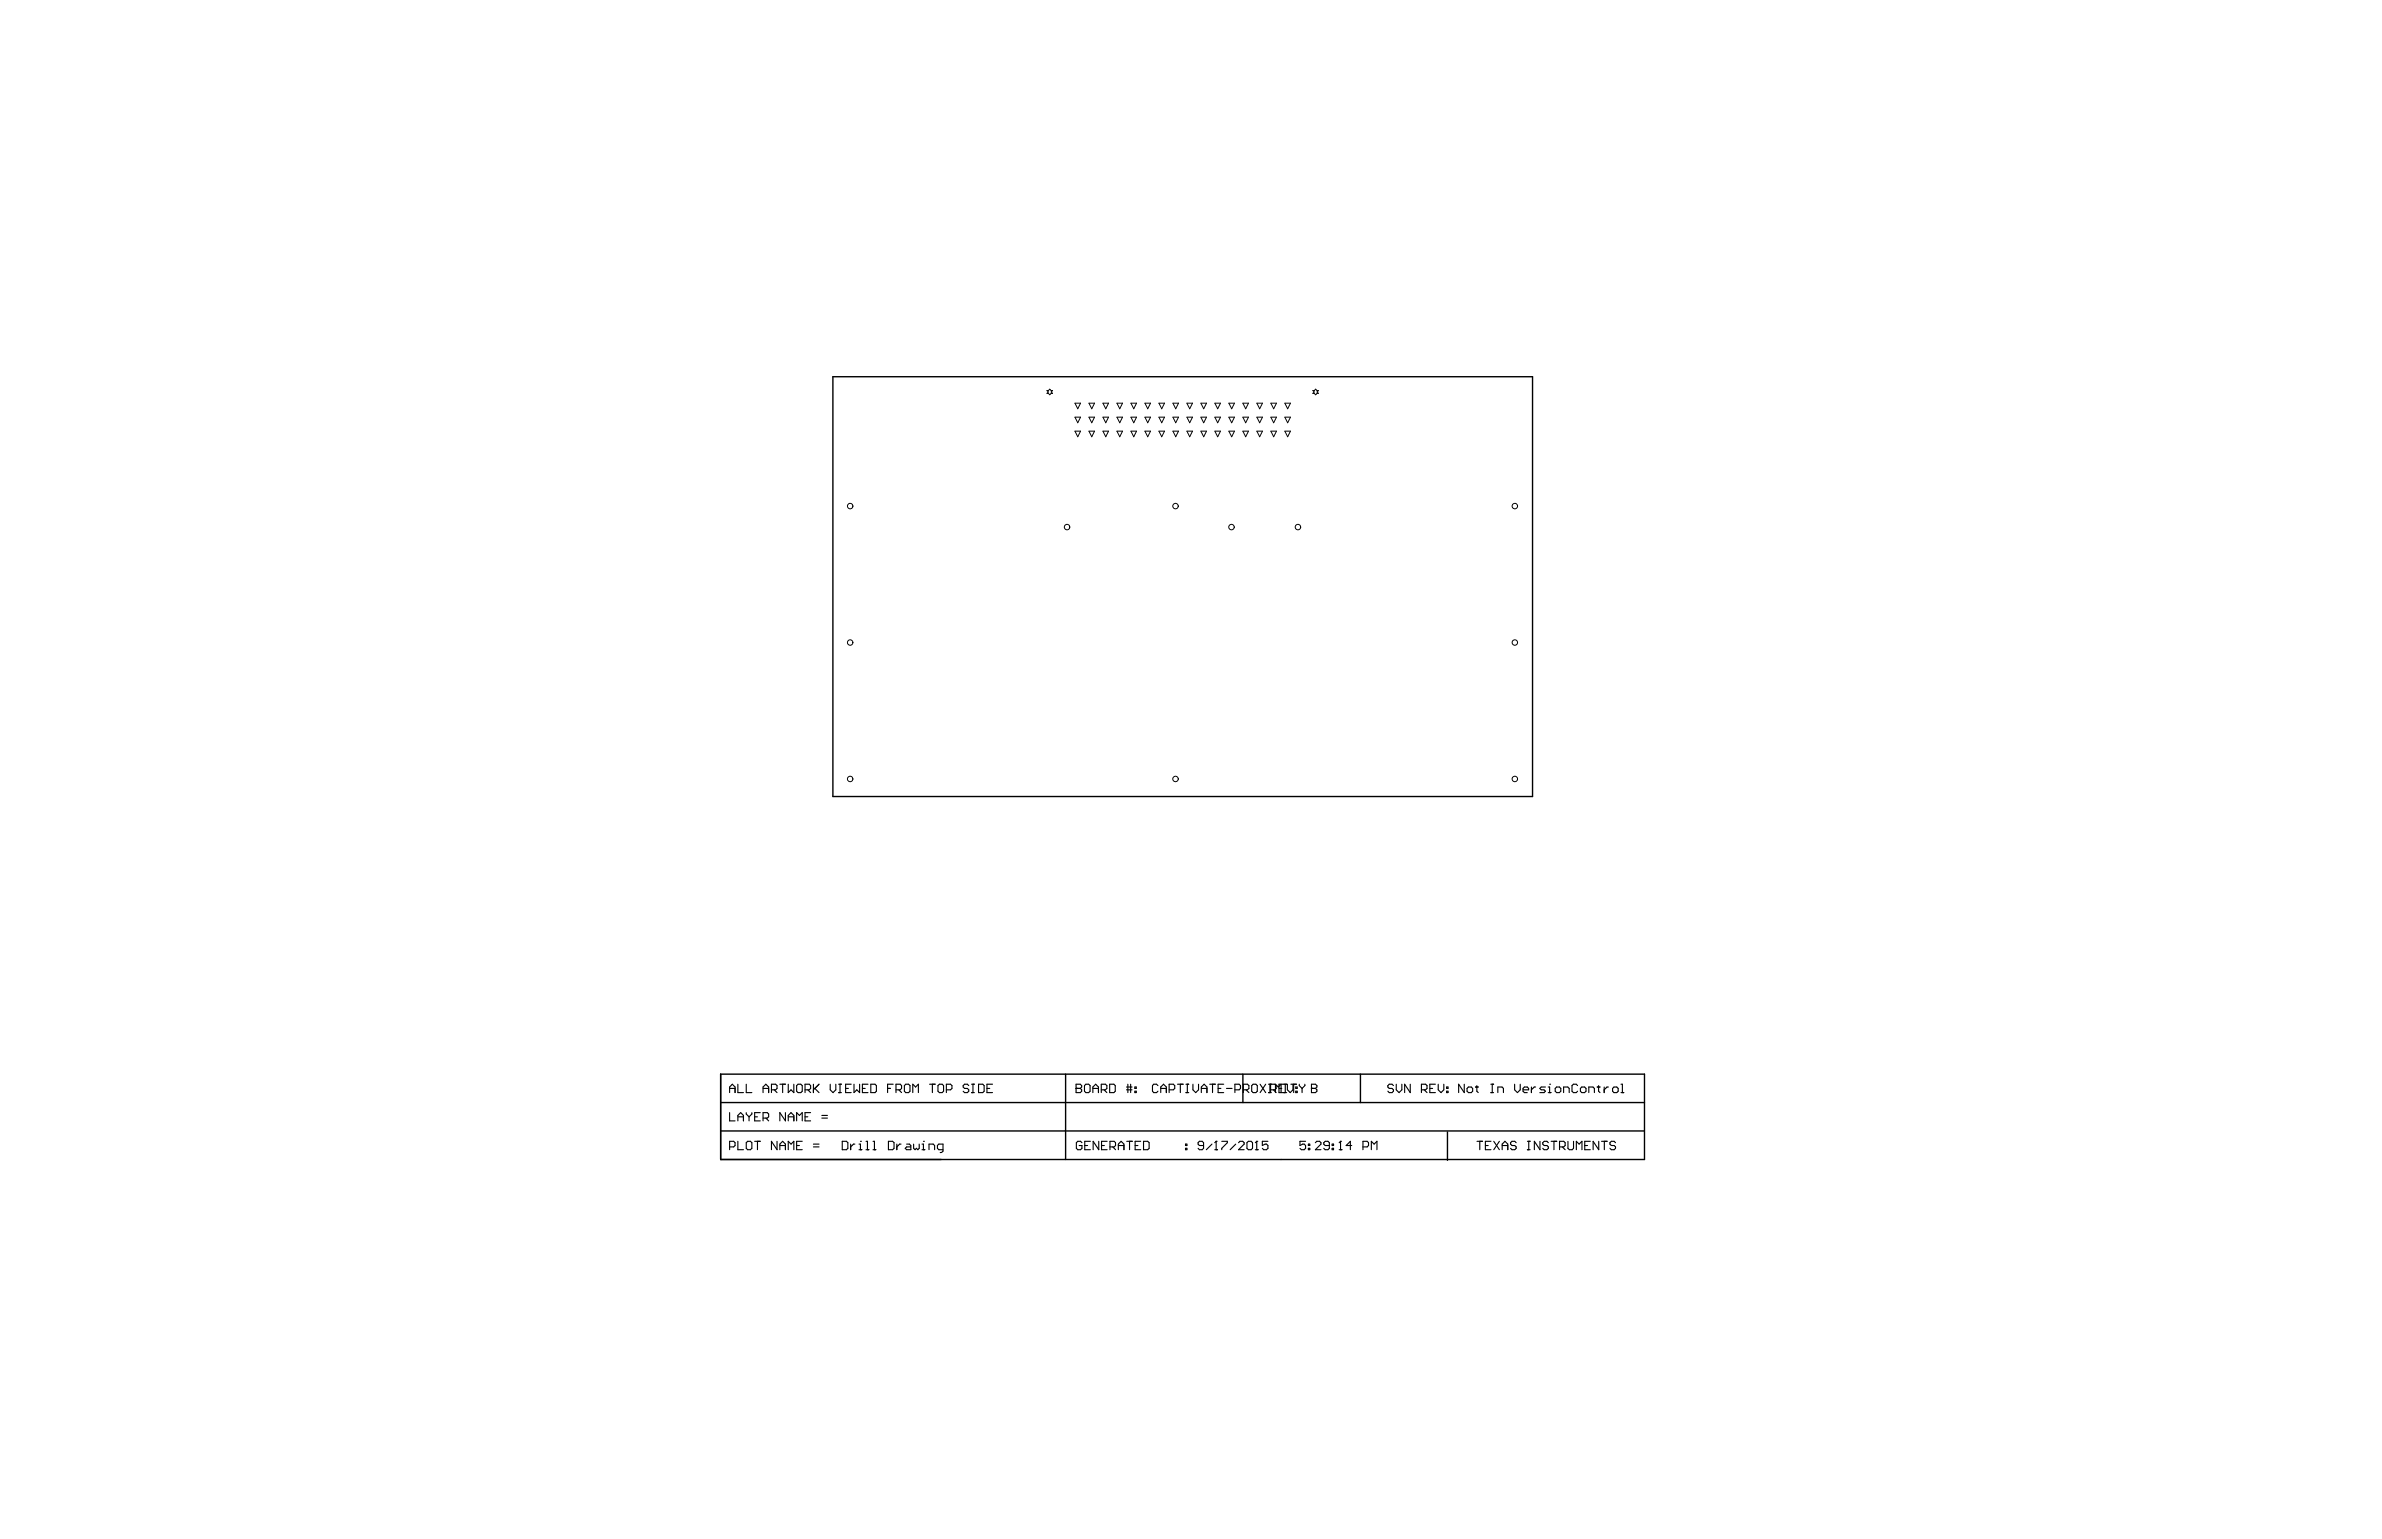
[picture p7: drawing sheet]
<svg xmlns="http://www.w3.org/2000/svg" width="432mm" height="279mm" viewBox="0 0 432 279" stroke-linecap="round" stroke-linejoin="round" font-family="sans-serif">
<path d="M151 68.3h126.8v76.1h-126.8zM130.6 194.8h167.5v15.4h-167.5zM130.6 199.9h167.5M193.2 194.8v15.4M225.3 194.8v5.1M246.6 194.8v5.1M130.6 205.1h167.5M262.4 205.2v5.2" fill="none" stroke="#000" stroke-width=".25"/>
<g fill="none" stroke="#000" stroke-width=".2">
<path d="M132.3 198.1v-1l.4-.5 .5 .5v1M132.3 197.3h.9M133.8 196.6v1.5h1M135.3 196.6v1.5h1M138.3 197.3h1M138.3 198.1v-1l.5-.5 .5 .5v1M139.8 197.6h.8l.3-.3v-.5l-.3-.2h-.8v1.5M140.4 197.6l.5 .5M141.4 196.6h1M141.9 196.6v1.5M142.9 196.6v1.5l.5-.5 .5 .5v-1.5M144.7 196.6h.5l.2 .2v1.1l-.2 .2h-.5l-.3-.2v-1.1z"/>
<path d="M145.9 197.6h.8l.2-.3v-.5l-.2-.2h-.8v1.5M146.4 197.6l.5 .5M147.5 196.6v1.5M147.7 197.3l.8 .8M148.5 196.6l-1 1M150.5 196.6v1l.5 .5 .5-.5v-1M152 198.1h.5M152 196.6h.5M152.3 196.6v1.5M153.3 197.3h.5M154.3 196.6h-1v1.5h1M154.8 196.6v1.5l.5-.5 .5 .5v-1.5"/>
<path d="M156.3 197.3h.5M157.3 196.6h-1v1.5h1M157.9 196.6h.7l.3 .2v1.1l-.3 .2h-.7zM160.9 197.3h.5M161.9 196.6h-1v1.5M162.4 197.6h.8l.2-.3v-.5l-.2-.2h-.8v1.5M162.9 197.6l.5 .5M164.2 196.6h.5l.3 .2v1.1l-.3 .2h-.5l-.3-.2v-1.1zM165.5 198.1v-1.5l.5 .5 .5-.5v1.5M168.5 196.6h1M169 196.6v1.5M170.3 196.6h.5l.2 .2v1.1l-.2 .2h-.5l-.3-.2v-1.1z"/>
<path d="M171.6 197.6h.7l.3-.3v-.5l-.3-.2h-.7v1.5M175.6 196.8l-.2-.2h-.5l-.3 .2v.3l.3 .2h.5l.2 .3v.3l-.2 .2h-.5l-.3-.2M176.1 198.1h.5M176.1 196.6h.5M176.4 196.6v1.5M177.4 196.6h.7l.3 .2v1.1l-.3 .2h-.7zM178.9 197.3h.5M179.9 196.6h-1v1.5h1M195.1 197.3h.1M195.1 196.6h.7l.3 .2v.3l-.3 .2 .3 .3v.3l-.3 .2h-.7zM195.1 197.3h.7M196.8 196.6h.6l.2 .2v1.1l-.2 .2h-.6l-.2-.2v-1.1z"/>
<path d="M198.1 197.3h1M198.1 198.1v-1l.5-.5 .5 .5v1M199.6 197.6h.8l.2-.3v-.5l-.2-.2h-.8v1.5M200.1 197.6l.5 .5M201.2 196.6h.7l.3 .2v1.1l-.3 .2h-.7zM204.2 197.6h1M204.2 197.1h1M204.5 196.6v1.5M205 196.6v1.5M205.7 197.9h.3v.2h-.3zM205.7 197.1h.3v.2h-.3zM209.9 196.8l-.2-.2h-.6l-.2 .2v1.1l.2 .2h.6l.2-.2"/>
<path d="M210.4 197.3h1M210.4 198.1v-1l.5-.5 .5 .5v1M211.9 197.6h.8l.3-.3v-.5l-.3-.2h-.8v1.5M213.5 196.6h1M214 196.6v1.5M215 198.1h.5M215 196.6h.5M215.2 196.6v1.5M216.2 196.6v1l.6 .5 .5-.5v-1M217.8 197.3h1M217.8 198.1v-1l.5-.5 .5 .5v1M219.3 196.6h1"/>
<path d="M219.8 196.6v1.5M220.8 197.3h.5M221.8 196.6h-1v1.5h1M222.3 197.3h1.1M223.9 197.6h.7l.3-.3v-.5l-.3-.2h-.7v1.5M225.4 197.6h.7l.3-.3v-.5l-.3-.2h-.7v1.5M225.9 197.6l.5 .5M227.2 196.6h.5l.2 .2v1.1l-.2 .2h-.5l-.3-.2v-1.1zM228.4 196.6l1 1.5M229.4 196.6l-1 1.5M229.9 198.1h.6M229.9 196.6h1.2l.2 .2v.5l-.2 .3h-.8"/>
<path d="M230.2 196.6v1.5M230.3 196.6v1.5M230.8 197.6l.5 .5M231.2 198.1v-1.5l.5 .5 .5-.5v1.5M231.8 197.3h.6M233 196.6v1.5M233.2 196.6h-1.4v1.5h1.4M233.4 196.6v1l.5 .5 .5-.5v-1M234 196.6h1M234.5 196.6v1.5M234.9 197.9h.2v.2h-.2zM234.9 197.1h.2v.2h-.2z"/>
<path d="M235.5 196.6v.2l.5 .5M236 197.3v.8M236.5 196.6v.2l-.5 .5M237.7 197.3h.1M237.7 196.6h.8l.2 .2v.3l-.2 .2 .2 .3v.3l-.2 .2h-.8zM237.7 197.3h.8M252.6 196.8l-.3-.2h-.5l-.2 .2v.3l.2 .2h.5l.3 .3v.3l-.3 .2h-.5l-.2-.2M253.1 196.6v1l.5 .5 .5-.5v-1M255.6 196.6v1.5l-1-1.5v1.5M257.7 197.6h.7l.3-.3v-.5l-.3-.2h-.7v1.5M258.2 197.6l.5 .5M259.2 197.3h.5"/>
<path d="M260.2 196.6h-1v1.5h1M260.7 196.6v1l.5 .5 .5-.5v-1M262.2 197.9h.3v.2h-.3zM262.2 197.1h.3v.2h-.3zM265.4 196.6v1.5l-1-1.5v1.5M266.2 197.1h.5l.3 .2v.6l-.3 .2h-.5l-.3-.2v-.6zM267.5 197.1h.5M267.7 196.8v1.1l.3 .2M270.3 198.1h.5M270.3 196.6h.5M270.5 196.6v1.5M271.5 198.1v-1h.8l.2 .2v.8"/>
<path d="M274.6 196.6v1l.5 .5 .5-.5v-1M276.1 197.6h1v-.3l-.3-.2h-.5l-.2 .2v.6l.2 .2h.5M277.6 197.1v1M278.4 197.1h-.3l-.5 .5M280.1 197.1h-.7l-.3 .2 .3 .3h.5l.2 .3-.2 .2h-.8M280.7 198.1h.5M280.7 197.1h.2v1M280.9 196.6h.1M282.2 197.1h.5l.2 .2v.6l-.2 .2h-.5l-.3-.2v-.6zM283.4 198.1v-1h.8l.3 .2v.8M286 196.8l-.3-.2h-.5l-.2 .2v1.1l.2 .2h.5l.3-.2M286.7 197.1h.5l.3 .2v.6l-.3 .2h-.5l-.2-.2v-.6z"/>
<path d="M288 198.1v-1h.8l.2 .2v.8M289.5 197.1h.5M289.8 196.8v1.1l.2 .2M290.8 197.1v1M291.6 197.1h-.3l-.5 .5M292.6 197.1h.5l.2 .2v.6l-.2 .2h-.5l-.3-.2v-.6zM293.8 198.1h.6M293.8 196.6h.3v1.5M132.3 201.7v1.5h.9M132.3 208h.7l.2-.3v-.5l-.2-.3h-.7v1.6M133.8 203.2v-1l.5-.5 .5 .5v1M133.8 206.9v1.6h1"/>
<path d="M133.8 202.5h1M135.3 201.7v.3l.5 .5M135.5 206.9h.5l.3 .3v1l-.3 .3h-.5l-.2-.3v-1zM135.8 202.5v.7M136.3 201.7v.3l-.5 .5M136.8 206.9h1M136.8 202.5h.5M137.3 206.9v1.6M137.8 201.7h-1v1.5h1M138.3 202.7h.8l.2-.2v-.5l-.2-.3h-.8v1.5M138.8 202.7l.5 .5M140.9 206.9v1.6l-1.1-1.6v1.6"/>
<path d="M141.4 208.5v-1.1l.5-.5 .5 .5v1.1M141.4 207.7h1M142.4 201.7v1.5l-1-1.5v1.5M142.9 203.2v-1l.5-.5 .5 .5v1M142.9 208.5v-1.6l.5 .5 .5-.5v1.6M142.9 202.5h1M144.4 207.7h.5M144.4 203.2v-1.5l.5 .5 .5-.5v1.5M145.4 206.9h-1v1.6h1M145.9 202.5h.5M146.9 201.7h-1v1.5h1M147.5 208h1"/>
<path d="M147.5 207.4h1M149 202.7h1M149 202.2h1M152.7 206.9h.7l.3 .3v1l-.3 .3h-.7zM154.2 207.4v1.1M155 207.4h-.3l-.5 .6M155.7 208.5h.5M155.7 207.4h.3v1.1M156 206.9h.1M157 206.9h.2v1.6M157 208.5h.5M158.3 206.9h.2v1.6"/>
<path d="M158.3 208.5h.5M161.1 206.9h.7l.3 .3v1l-.3 .3h-.7zM162.6 207.4v1.1M163.3 207.4h-.2l-.5 .6M164.3 207.4h.6l.2 .3v.8h-.8l-.2-.3 .2-.2h.8M165.6 207.4v.8l.3 .3 .2-.3 .3 .3 .2-.3v-.8M167.1 208.5h.5M167.1 207.4h.3v1.1M167.4 206.9h.1M168.4 208.5v-1.1h.8l.2 .3v.8M170.9 208.5h-.7l-.3-.3v-.5l.3-.3h.7v1.3l-.2 .3h-.3M196.1 207.2l-.2-.3h-.5l-.3 .3v1l.3 .3h.5l.2-.3v-.5h-.5"/>
<path d="M196.6 207.7h.5M197.7 206.9h-1.1v1.6h1.1M199.2 206.9v1.6l-1-1.6v1.6M199.7 207.7h.5M200.7 206.9h-1v1.6h1M201.2 208h.8l.2-.3v-.5l-.2-.3h-.8v1.6M201.7 208l.5 .5M202.7 207.7h1M202.7 208.5v-1.1l.5-.5 .5 .5v1.1M204.3 206.9h1M204.8 206.9v1.6M205.8 207.7h.5"/>
<path d="M206.8 206.9h-1v1.6h1M207.3 206.9h.8l.2 .3v1l-.2 .3h-.8zM214.9 208.2h.3v.3h-.3zM214.9 207.4h.3v.3h-.3zM218.2 207.7h-.8l-.2-.3v-.2l.2-.3h.5l.3 .3v1l-.3 .3h-.5l-.2-.3M219.7 207.4l-1 1.1M220.2 208.5h.5M220.5 206.9h.1M220.5 206.9v1.6M220.5 206.9l-.3 .3M221.5 206.9h1v.3l-1 1v.3M224 207.4l-1 1.1"/>
<path d="M224.5 207.2l.3-.3h.5l.2 .3v.2l-1 1.1h1M226.3 206.9h.5l.3 .3v1l-.3 .3h-.5l-.3-.3v-1zM227.6 208.5h.5M227.8 206.9h.1M227.8 206.9v1.6M227.8 206.9l-.2 .3M229.8 206.9h-1v.8l.5-.3h.3l.2 .3v.5l-.2 .3h-.5l-.3-.3M236.7 206.9h-1v.8l.5-.3h.2l.3 .3v.5l-.3 .3h-.5l-.2-.3M237.2 208.2h.2v.3h-.2zM237.2 207.4h.2v.3h-.2zM238.4 207.2l.3-.3h.5l.3 .3v.2l-1.1 1.1h1.1M241 207.7h-.8l-.2-.3v-.2l.2-.3h.5l.3 .3v1l-.3 .3h-.5l-.2-.3"/>
<path d="M241.5 208.2h.2v.3h-.2zM241.5 207.4h.2v.3h-.2zM242.8 208.5h.5M243 206.9h.1M243 206.9v1.6M243 206.9l-.2 .3M245 207.7h-1l.8-.8v1.6M247.1 208h.7l.3-.3v-.5l-.3-.3h-.7v1.6M248.6 208.5v-1.6l.5 .5 .5-.5v1.6M267.7 206.9h1.1M268.3 206.9v1.6M269.3 207.7h.5"/>
<path d="M270.3 206.9h-1v1.6h1M270.8 206.9l1 1.6M271.8 206.9l-1 1.6M272.3 207.7h1M272.3 208.5v-1.1l.5-.5 .5 .5v1.1M274.8 207.2l-.2-.3h-.5l-.3 .3v.2l.3 .3h.5l.2 .3v.2l-.2 .3h-.5l-.3-.3M276.9 206.9h.5M276.9 208.5h.5M277.1 206.9v1.6M279.2 206.9v1.6l-1.1-1.6v1.6M280.7 207.2l-.3-.3h-.5l-.2 .3v.2l.2 .3h.5l.3 .3v.2l-.3 .3h-.5l-.2-.3M281.2 206.9h1"/>
<path d="M281.7 206.9v1.6M282.7 208h.8l.2-.3v-.5l-.2-.3h-.8v1.6M283.2 208l.5 .5M284.2 206.9v1.3l.3 .3h.5l.2-.3v-1.3M285.8 208.5v-1.6l.5 .5 .5-.5v1.6M287.3 207.7h.5M288.3 206.9h-1v1.6h1M289.8 206.9v1.6l-1-1.6v1.6M290.3 206.9h1M290.8 206.9v1.6M292.9 207.2l-.3-.3h-.5l-.3 .3v.2l.3 .3h.5l.3 .3v.2l-.3 .3h-.5l-.3-.3"/>
</g>
<g fill="none" stroke="#000" stroke-width=".18">
<path d="M189.8 70.8h.2l.3-.2 .3 .2h.2l-.2 .3 .2 .2h-.2l-.3 .3-.3-.3h-.2l.2-.2zM194.9 78.2h1l-.5 1zM194.9 75.6h1l-.5 1.1zM194.9 73.1h1l-.5 1zM197.4 78.2h1l-.5 1zM197.4 75.6h1l-.5 1.1zM197.4 73.1h1l-.5 1zM199.9 78.2h1.1l-.6 1zM199.9 75.6h1.1l-.6 1.1zM199.9 73.1h1.1l-.6 1zM202.5 78.2h1l-.5 1zM202.5 73.1h1l-.5 1z"/>
<path d="M202.5 75.6h1l-.5 1.1zM205 78.2h1l-.5 1zM205 75.6h1l-.5 1.1zM205 73.1h1l-.5 1zM207.5 78.2h1.1l-.5 1zM207.5 75.6h1.1l-.5 1.1zM207.5 73.1h1.1l-.5 1zM210.1 78.2h1l-.5 1zM210.1 75.6h1l-.5 1.1zM210.1 73.1h1l-.5 1zM212.6 78.2h1l-.5 1zM212.6 75.6h1l-.5 1.1z"/>
<path d="M212.6 73.1h1l-.5 1zM215.2 78.2h1l-.5 1zM215.2 75.6h1l-.5 1.1zM215.2 73.1h1l-.5 1zM217.7 78.2h1l-.5 1zM217.7 75.6h1l-.5 1.1zM217.7 73.1h1l-.5 1zM220.2 78.2h1l-.5 1zM220.2 75.6h1l-.5 1.1zM220.2 73.1h1l-.5 1zM222.8 78.2h1l-.5 1zM222.8 75.6h1l-.5 1.1z"/>
<path d="M222.8 73.1h1l-.5 1zM225.3 78.2h1l-.5 1zM225.3 75.6h1l-.5 1.1zM225.3 73.1h1l-.5 1zM227.8 78.2h1.1l-.6 1zM227.8 75.6h1.1l-.6 1.1zM227.8 73.1h1.1l-.6 1zM230.4 78.2h1l-.5 1zM230.4 75.6h1l-.5 1.1zM230.4 73.1h1l-.5 1zM232.9 78.2h1l-.5 1zM232.9 75.6h1l-.5 1.1z"/>
<path d="M232.9 73.1h1l-.5 1zM238 70.8h.2l.3-.2 .2 .2h.3l-.3 .3 .3 .2h-.3l-.2 .3-.3-.3h-.2l.2-.2z"/>
<circle cx="154.1" cy="91.8" r=".49"/>
<circle cx="193.4" cy="95.6" r=".49"/>
<circle cx="213.1" cy="91.8" r=".49"/>
<circle cx="223.2" cy="95.6" r=".49"/>
<circle cx="235.3" cy="95.6" r=".49"/>
<circle cx="274.6" cy="91.8" r=".49"/>
<circle cx="154.1" cy="116.5" r=".49"/>
<circle cx="274.6" cy="116.5" r=".49"/>
<circle cx="154.1" cy="141.2" r=".49"/>
<circle cx="213.1" cy="141.2" r=".49"/>
<circle cx="274.6" cy="141.2" r=".49"/>
</g>
</svg>
